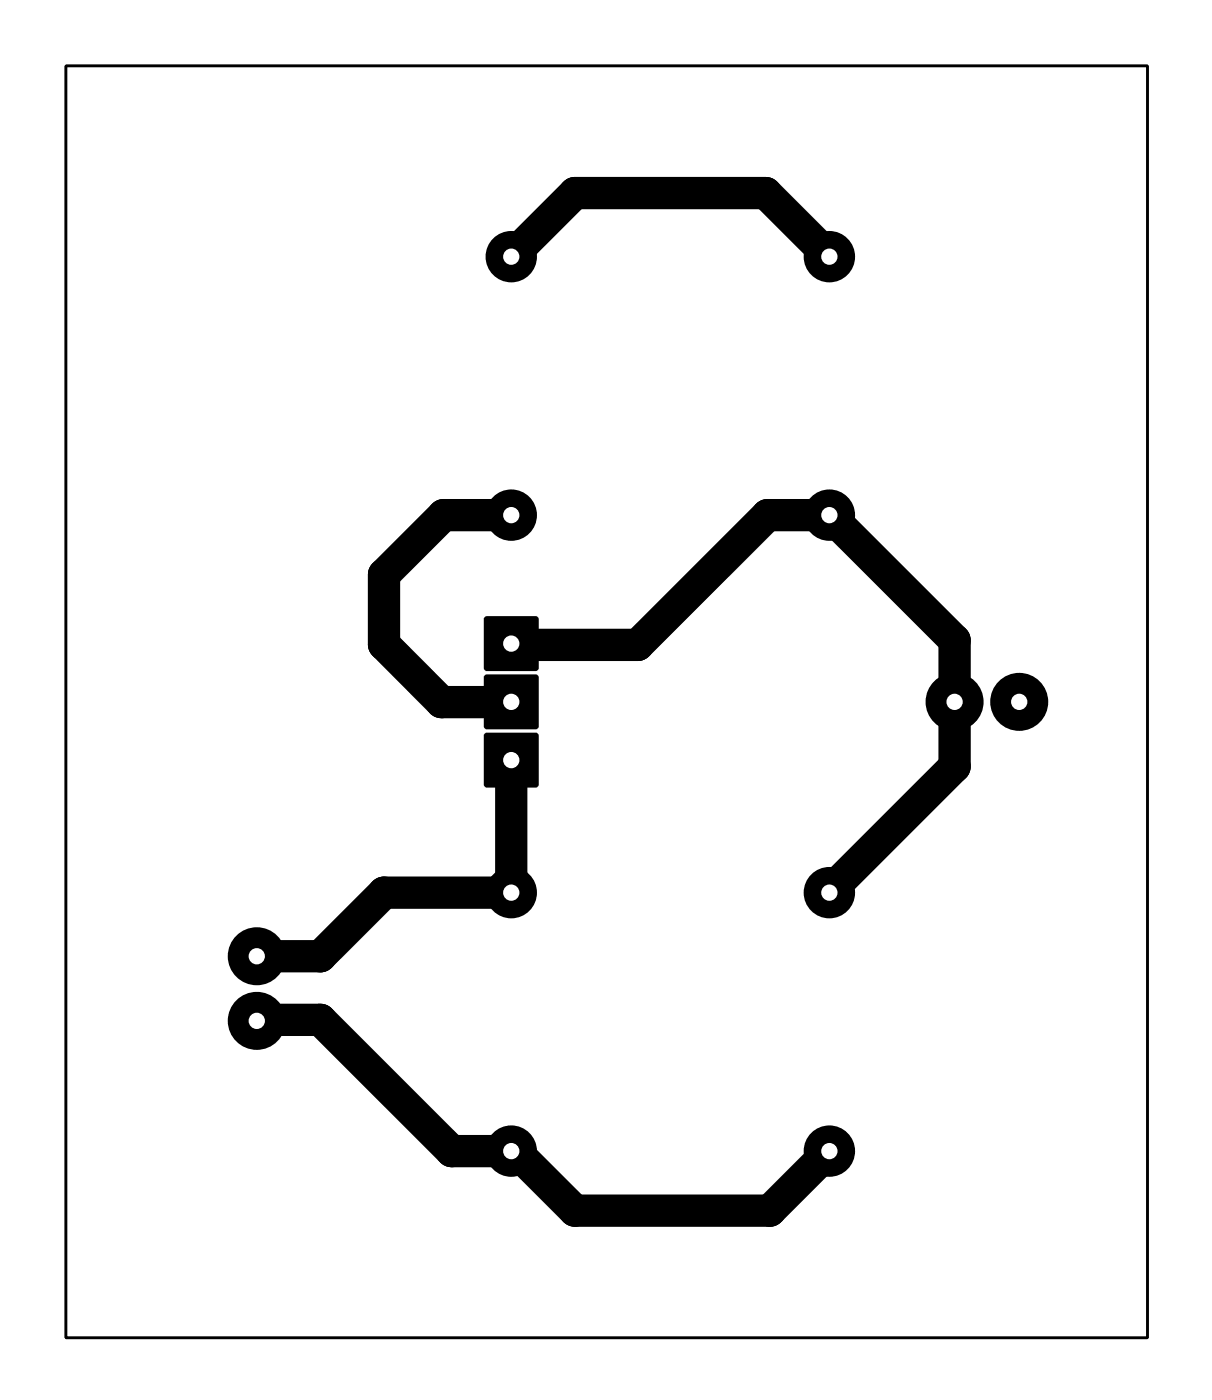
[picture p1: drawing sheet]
<svg xmlns="http://www.w3.org/2000/svg" width="48mm" height="55mm" viewBox="0 0 48 55" stroke-linecap="round" stroke-linejoin="round" font-family="sans-serif">
<g fill="#000">
<path d="M19 28.9l2.1-.1v2.1h-2z" fill-rule="evenodd"/>
<path d="M19 26.6l2.1-.1v2.1h-2z" fill-rule="evenodd"/>
<path d="M19 24.3l2.1-.1v2.1l-2 .1z" fill-rule="evenodd"/>
<circle cx="20.1" cy="10.1" r="1.01"/>
<circle cx="22.6" cy="7.6" r=".63"/>
<circle cx="30.1" cy="7.6" r=".63"/>
<circle cx="32.6" cy="10.1" r="1.01"/>
<circle cx="10.1" cy="37.6" r="1.14"/>
<circle cx="12.6" cy="37.6" r=".63"/>
<circle cx="15.1" cy="22.6" r=".63"/>
<circle cx="15.1" cy="25.3" r=".63"/>
<circle cx="15.1" cy="35.1" r=".63"/>
<circle cx="17.3" cy="27.6" r=".63"/>
<circle cx="17.4" cy="20.3" r=".63"/>
<circle cx="20.1" cy="27.6" r=".63"/>
<circle cx="20.1" cy="35.1" r="1.01"/>
<circle cx="20.1" cy="20.3" r="1.01"/>
<circle cx="20.1" cy="25.4" r=".63"/>
<circle cx="25.1" cy="25.4" r=".63"/>
<circle cx="30.2" cy="20.3" r=".63"/>
<circle cx="32.5" cy="35.1" r=".63"/>
<circle cx="32.6" cy="35.1" r="1.01"/>
<circle cx="32.6" cy="20.3" r="1.01"/>
<circle cx="37.5" cy="27.6" r="1.14"/>
<circle cx="37.5" cy="25.2" r=".63"/>
<circle cx="37.5" cy="30.1" r=".63"/>
<circle cx="40" cy="27.6" r="1.14"/>
<circle cx="40" cy="27.6" r="1.01"/>
<circle cx="10.1" cy="40.1" r="1.14"/>
<circle cx="10.1" cy="40.1" r=".63"/>
<circle cx="12.6" cy="40.1" r=".63"/>
<circle cx="17.7" cy="45.3" r=".63"/>
<circle cx="20.1" cy="45.3" r="1.01"/>
<circle cx="20.2" cy="45.3" r=".63"/>
<circle cx="22.6" cy="47.6" r=".63"/>
<circle cx="30.2" cy="47.6" r=".63"/>
<circle cx="32.6" cy="45.3" r="1.01"/>
</g>
<path d="M2.6 2.6h42.5v50h-42.5z" fill="none" stroke="#000" stroke-width=".1"/>
<path d="M20.1 10.1l2.5-2.5h7.5l2.5 2.5M20.1 29.9v5.2h-5l-2.5 2.5h-2.5M20.1 25.3h5l5.1-5.1h2.4l4.9 5v4.9l-4.9 5M20.1 20.2h-2.7l-2.3 2.4v2.7l2.2 2.3h2.8M10.1 40.1h2.5l5.1 5.1h2.5l2.4 2.4h7.6l2.4-2.4" fill="none" stroke="#000" stroke-width="1.3"/>
<circle cx="40" cy="27.6" r=".32" fill="#fff"/>
<circle cx="37.5" cy="27.6" r="1.01" fill="#000"/>
<circle cx="37.5" cy="27.6" r=".32" fill="#fff"/>
<circle cx="32.6" cy="10.1" r=".89" fill="#000"/>
<circle cx="32.6" cy="10.1" r=".32" fill="#fff"/>
<circle cx="32.6" cy="20.3" r=".89" fill="#000"/>
<circle cx="32.6" cy="20.2" r=".32" fill="#fff"/>
<circle cx="32.6" cy="35.1" r=".89" fill="#000"/>
<circle cx="32.6" cy="35.1" r=".32" fill="#fff"/>
<circle cx="32.6" cy="45.3" r=".89" fill="#000"/>
<circle cx="32.6" cy="45.2" r=".32" fill="#fff"/>
<circle cx="20.1" cy="10.1" r=".89" fill="#000"/>
<circle cx="20.1" cy="10.1" r=".32" fill="#fff"/>
<circle cx="20.1" cy="20.3" r=".89" fill="#000"/>
<circle cx="20.1" cy="20.2" r=".32" fill="#fff"/>
<circle cx="20.1" cy="35.1" r=".89" fill="#000"/>
<circle cx="20.1" cy="35.1" r=".32" fill="#fff"/>
<circle cx="20.1" cy="45.3" r=".89" fill="#000"/>
<circle cx="20.1" cy="45.2" r=".32" fill="#fff"/>
<circle cx="10.1" cy="37.6" r="1.01" fill="#000"/>
<circle cx="10.1" cy="37.6" r=".32" fill="#fff"/>
<circle cx="10.1" cy="40.1" r="1.01" fill="#000"/>
<circle cx="10.1" cy="40.1" r=".32" fill="#fff"/>
<path d="M19.1 28.9h1.9v1.9h-1.9z" fill="#000"/>
<circle cx="20.1" cy="29.9" r=".32" fill="#fff"/>
<path d="M19.1 26.6h1.9v1.9h-1.9z" fill="#000"/>
<circle cx="20.1" cy="27.6" r=".32" fill="#fff"/>
<path d="M19.1 24.3h1.9v1.9h-1.9z" fill="#000"/>
<circle cx="20.1" cy="25.3" r=".32" fill="#fff"/>
<path d="M2.6 2.6h42.5v50h-42.5z" fill="none" stroke="#000" stroke-width=".1"/>
</svg>
